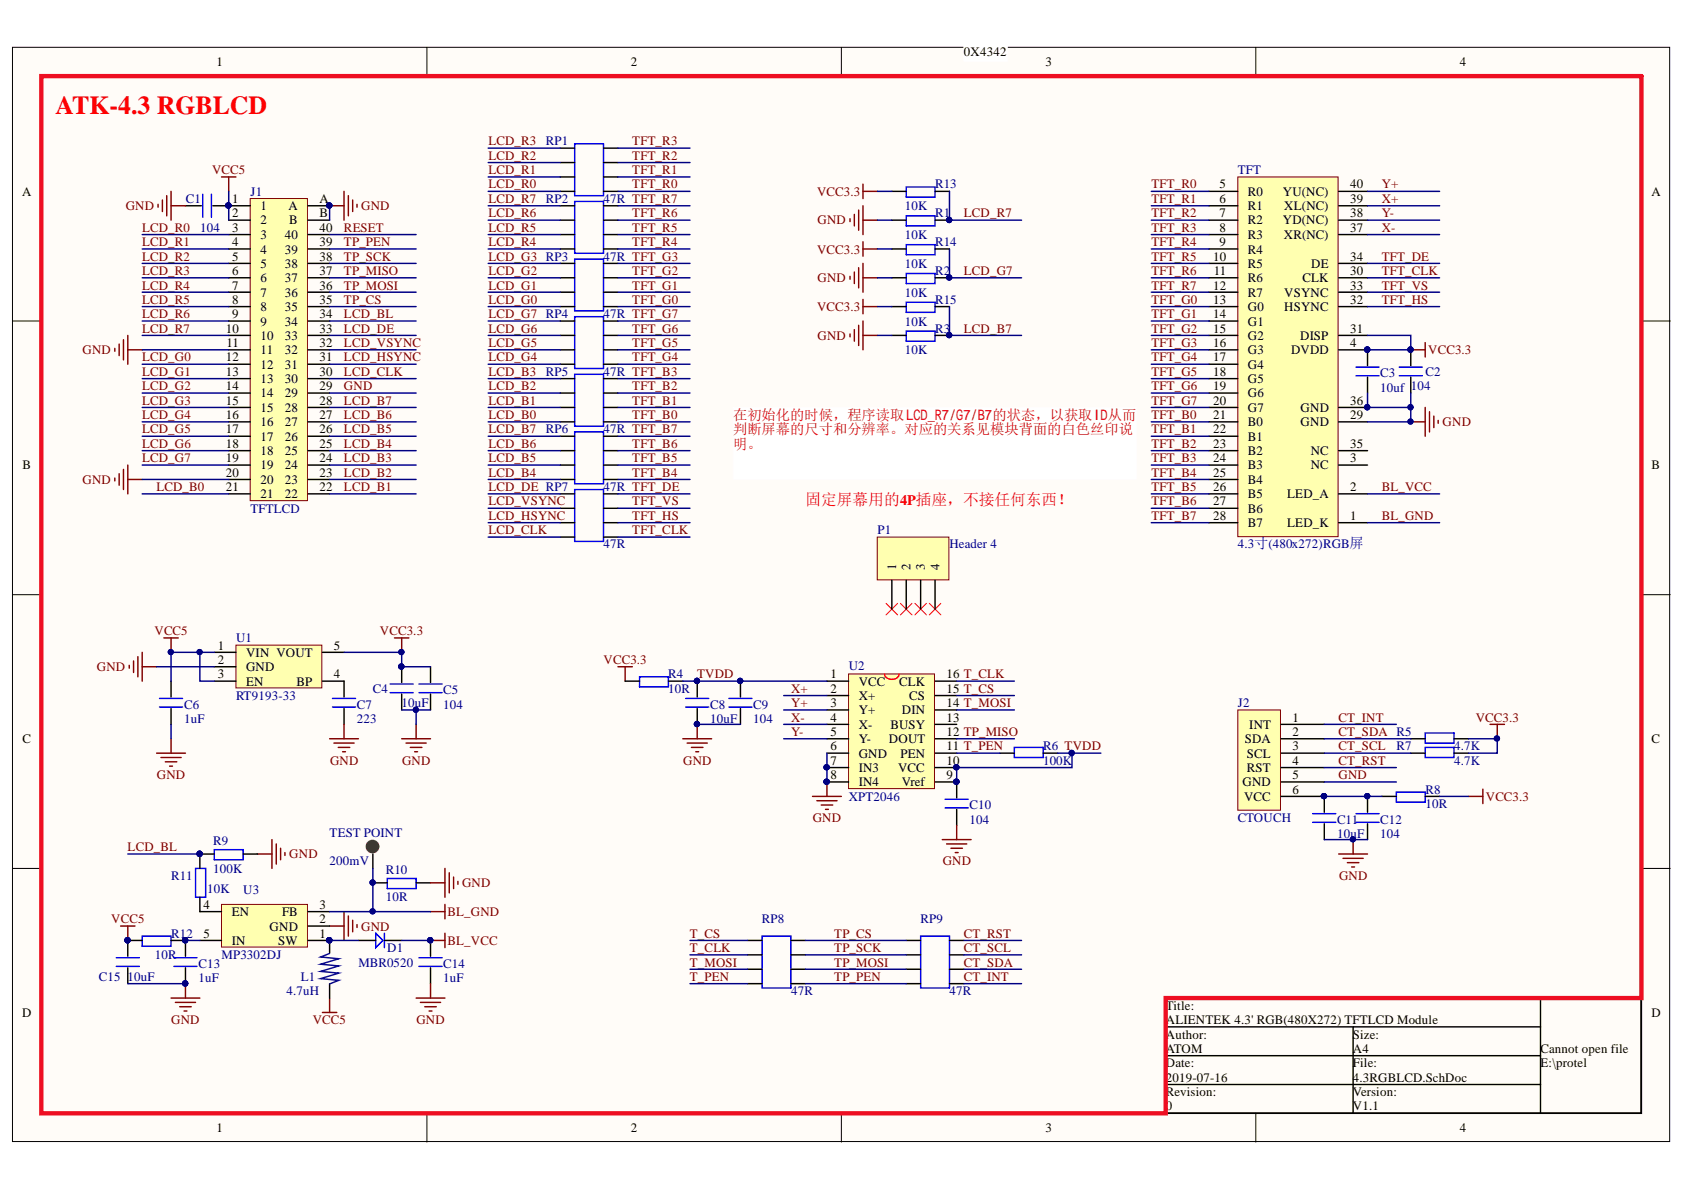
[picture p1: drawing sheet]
<svg xmlns="http://www.w3.org/2000/svg" width="297mm" height="210mm" viewBox="0 0 297 210" stroke-linecap="round" stroke-linejoin="round" font-family="sans-serif">
<defs><g id="words">
<text font-size="4.6" fill="#f00" x="9.8" y="20">ATK-4.3 RGBLCD</text>
<text font-size="2.8" fill="#f00" x="142.1" y="89.1">固定屏幕用的4P插座，不接任何东西！</text>
<g font-size="2.5" fill="#bf0000">
<text x="129.3" y="74.1">在初始化的时候，程序读取LCD_R7/G7/B7的状态，以获取ID从而</text>
<text x="129.3" y="76.6">判断屏幕的尺寸和分辨率。对应的关系见模块背面的白色丝印说</text>
<text x="129.3" y="79.2">明。</text>
</g>
<g font-size="2.5">
<text x="271.7" y="193.3">州市星翼电子_</text>
<text x="271.7" y="195.9">黑白大图.bmp</text>
</g>
<g font-size="2.3">
<text x="38.2" y="11.7">1</text>
<text x="111.3" y="11.7">2</text>
<text x="170" y="9.9">0X4342</text>
<text x="184.4" y="11.7">3</text>
<text x="257.5" y="11.7">4</text>
<text x="3.9" y="34.5">A</text>
<text x="41" y="35.8">1</text>
<text x="56.4" y="35.8">A</text>
<text x="215.1" y="33.2">5</text>
<text x="215.1" y="35.8">6</text>
<text x="220.1" y="34.5">R0</text>
<text x="226.3" y="34.5">YU(NC)</text>
<text x="238.1" y="35.8">39</text>
<text x="238.1" y="33.2">40</text>
<text x="291.3" y="34.5">A</text>
<text x="41" y="38.3">2</text>
<text x="41" y="40.8">3</text>
<text x="46" y="37">1</text>
<text x="46" y="39.6">2</text>
<text x="50.9" y="37">A</text>
<text x="51" y="39.6">B</text>
<text x="56.4" y="38.3">B</text>
<text x="56.4" y="40.8">40</text>
<text x="215.1" y="38.3">7</text>
<text x="215.1" y="40.8">8</text>
<text x="220.1" y="37">R1</text>
<text x="220.1" y="39.6">R2</text>
<text x="226.3" y="39.6">YD(NC)</text>
<text x="226.5" y="37">XL(NC)</text>
<text x="238.1" y="40.8">37</text>
<text x="238.1" y="38.3">38</text>
<text x="41" y="43.5">4</text>
<text x="41" y="46">5</text>
<text x="46" y="42.1">3</text>
<text x="46" y="44.7">4</text>
<text x="46" y="47.3">5</text>
<text x="50.3" y="47.3">38</text>
<text x="50.3" y="44.7">39</text>
<text x="50.3" y="42.1">40</text>
<text x="56.4" y="46">38</text>
<text x="56.4" y="43.5">39</text>
<text x="214" y="46">10</text>
<text x="215.1" y="43.5">9</text>
<text x="220.1" y="42.1">R3</text>
<text x="220.1" y="44.7">R4</text>
<text x="220.1" y="47.3">R5</text>
<text x="226.5" y="42.1">XR(NC)</text>
<text x="231.3" y="47.3">DE</text>
<text x="238.1" y="46">34</text>
<text x="41" y="48.5">6</text>
<text x="41" y="51.1">7</text>
<text x="41" y="53.6">8</text>
<text x="46" y="49.8">6</text>
<text x="46" y="52.3">7</text>
<text x="50.3" y="52.3">36</text>
<text x="50.3" y="49.8">37</text>
<text x="56.4" y="53.6">35</text>
<text x="56.4" y="51.1">36</text>
<text x="56.4" y="48.5">37</text>
<text x="214" y="51.1">12</text>
<text x="214" y="53.6">13</text>
<text x="214.1" y="48.5">11</text>
<text x="220.1" y="49.8">R6</text>
<text x="220.1" y="52.3">R7</text>
<text x="226.5" y="52.3">VSYNC</text>
<text x="229.8" y="49.8">CLK</text>
<text x="238.1" y="48.5">30</text>
<text x="238.1" y="53.6">32</text>
<text x="238.1" y="51.1">33</text>
<text x="39.9" y="58.7">10</text>
<text x="41" y="56.2">9</text>
<text x="46" y="54.9">8</text>
<text x="46" y="57.4">9</text>
<text x="46" y="60">10</text>
<text x="50.3" y="60">33</text>
<text x="50.3" y="57.4">34</text>
<text x="50.3" y="54.9">35</text>
<text x="56.4" y="58.7">33</text>
<text x="56.4" y="56.2">34</text>
<text x="214" y="56.2">14</text>
<text x="214" y="58.7">15</text>
<text x="220.1" y="54.9">G0</text>
<text x="220.1" y="57.4">G1</text>
<text x="220.1" y="60">G2</text>
<text x="226.5" y="54.9">HSYNC</text>
<text x="229.3" y="60">DISP</text>
<text x="238.1" y="58.7">31</text>
<text x="39.9" y="63.8">12</text>
<text x="39.9" y="61.2">11</text>
<text x="46" y="62.5">11</text>
<text x="46" y="65">12</text>
<text x="50.3" y="65">31</text>
<text x="50.3" y="62.5">32</text>
<text x="56.4" y="63.8">31</text>
<text x="56.4" y="61.2">32</text>
<text x="214" y="61.2">16</text>
<text x="214" y="63.8">17</text>
<text x="220.1" y="62.5">G3</text>
<text x="220.1" y="65">G4</text>
<text x="227.7" y="62.5">DVDD</text>
<text x="238.1" y="61.2">4</text>
<text x="39.9" y="66.3">13</text>
<text x="39.9" y="68.8">14</text>
<text x="39.9" y="71.4">15</text>
<text x="46" y="67.6">13</text>
<text x="46" y="70.1">14</text>
<text x="50.3" y="70.1">29</text>
<text x="50.3" y="67.6">30</text>
<text x="56.4" y="71.4">28</text>
<text x="56.4" y="68.8">29</text>
<text x="56.4" y="66.3">30</text>
<text x="214" y="66.3">18</text>
<text x="214" y="68.8">19</text>
<text x="214" y="71.4">20</text>
<text x="220.1" y="67.6">G5</text>
<text x="220.1" y="70.1">G6</text>
<text x="238.1" y="71.4">36</text>
<text x="39.9" y="73.9">16</text>
<text x="39.9" y="76.4">17</text>
<text x="46" y="72.6">15</text>
<text x="46" y="75.2">16</text>
<text x="46" y="77.7">17</text>
<text x="50.3" y="77.7">26</text>
<text x="50.3" y="75.2">27</text>
<text x="50.3" y="72.6">28</text>
<text x="56.4" y="76.4">26</text>
<text x="56.4" y="73.9">27</text>
<text x="214" y="73.9">21</text>
<text x="214" y="76.4">22</text>
<text x="220.1" y="72.6">G7</text>
<text x="220.1" y="75.2">B0</text>
<text x="220.1" y="77.7">B1</text>
<text x="229.4" y="75.2">GND</text>
<text x="229.4" y="72.6">GND</text>
<text x="238.1" y="73.9">29</text>
<text x="4" y="82.8">B</text>
<text x="39.9" y="79">18</text>
<text x="39.9" y="81.5">19</text>
<text x="46" y="80.3">18</text>
<text x="46" y="82.8">19</text>
<text x="50.3" y="82.8">24</text>
<text x="50.3" y="80.3">25</text>
<text x="56.4" y="81.5">24</text>
<text x="56.4" y="79">25</text>
<text x="214" y="79">23</text>
<text x="214" y="81.5">24</text>
<text x="220.1" y="80.3">B2</text>
<text x="220.1" y="82.8">B3</text>
<text x="231.2" y="82.8">NC</text>
<text x="231.2" y="80.3">NC</text>
<text x="238.1" y="81.5">3</text>
<text x="238.1" y="79">35</text>
<text x="291.3" y="82.8">B</text>
<text x="39.9" y="84.1">20</text>
<text x="39.9" y="86.6">21</text>
<text x="46" y="85.3">20</text>
<text x="46" y="87.9">21</text>
<text x="50.3" y="87.9">22</text>
<text x="50.3" y="85.3">23</text>
<text x="56.4" y="86.6">22</text>
<text x="56.4" y="84.1">23</text>
<text x="214" y="84.1">25</text>
<text x="214" y="86.6">26</text>
<text x="214" y="89.1">27</text>
<text x="220.1" y="85.3">B4</text>
<text x="220.1" y="87.9">B5</text>
<text x="227" y="87.9">LED_A</text>
<text x="238.1" y="86.6">2</text>
<text x="214" y="91.7">28</text>
<text x="220.1" y="90.4">B6</text>
<text x="220.1" y="92.9">B7</text>
<text x="227" y="92.9">LED_K</text>
<text x="238.1" y="91.7">1</text>
<text x="158.1" y="100.6" transform="rotate(-90 158.1 100.6)">1</text>
<text x="160.6" y="100.6" transform="rotate(-90 160.6 100.6)">2</text>
<text x="163.2" y="100.6" transform="rotate(-90 163.2 100.6)">3</text>
<text x="165.7" y="100.6" transform="rotate(-90 165.7 100.6)">4</text>
<text x="38.4" y="114.6">1</text>
<text x="38.4" y="117.1">2</text>
<text x="38.4" y="119.7">3</text>
<text x="43.4" y="115.9">VIN VOUT</text>
<text x="43.4" y="118.4">GND</text>
<text x="58.9" y="119.7">4</text>
<text x="58.9" y="114.6">5</text>
<text x="146.5" y="119.7">1</text>
<text x="167" y="119.7">16 T_CLK</text>
<text x="43.4" y="120.9">EN</text>
<text x="52.3" y="120.9">BP</text>
<text x="146.5" y="122.2">2</text>
<text x="146.5" y="124.7">3</text>
<text x="151.5" y="120.9">VCC</text>
<text x="151.5" y="123.5">X+</text>
<text x="158.6" y="120.9">CLK</text>
<text x="160.4" y="123.5">CS</text>
<text x="167" y="124.7">14 T_MOSI</text>
<text x="167" y="122.2">15 T_CS</text>
<text x="4" y="131.1">C</text>
<text x="146.5" y="127.3">4</text>
<text x="146.5" y="129.8">5</text>
<text x="151.5" y="126">Y+</text>
<text x="151.5" y="128.6">X-</text>
<text x="151.5" y="131.1">Y-</text>
<text x="156.8" y="131.1">DOUT</text>
<text x="157.1" y="128.6">BUSY</text>
<text x="159.1" y="126">DIN</text>
<text x="167" y="129.8">12 TP_MISO</text>
<text x="167" y="127.3">13</text>
<text x="219.6" y="131.1">SDA</text>
<text x="220.4" y="128.6">INT</text>
<text x="228" y="127.3">1</text>
<text x="228" y="129.8">2</text>
<text x="291.3" y="131.1">C</text>
<text x="146.5" y="132.4">6</text>
<text x="146.5" y="134.9">7</text>
<text x="146.5" y="137.4">8</text>
<text x="151.5" y="133.6">GND</text>
<text x="151.5" y="136.2">IN3</text>
<text x="158.4" y="136.2">VCC</text>
<text x="158.8" y="133.6">PEN</text>
<text x="167" y="137.4">9</text>
<text x="167" y="134.9">10</text>
<text x="167" y="132.4">11 T_PEN</text>
<text x="219.9" y="133.6">SCL</text>
<text x="219.9" y="136.2">RST</text>
<text x="228" y="132.4">3</text>
<text x="228" y="134.9">4</text>
<text x="228" y="137.4">5</text>
<text x="151.5" y="138.7">IN4</text>
<text x="159.1" y="138.7">Vref</text>
<text x="219.2" y="138.7">GND</text>
<text x="219.4" y="141.2">VCC</text>
<text x="228" y="140">6</text>
<text x="35.9" y="160.3">4</text>
<text x="40.9" y="161.5">EN</text>
<text x="49.8" y="161.5">FB</text>
<text x="56.4" y="160.3">3</text>
<text x="35.9" y="165.4">5</text>
<text x="40.9" y="166.7">IN</text>
<text x="47.6" y="164.2">GND</text>
<text x="49.1" y="166.7">SW</text>
<text x="56.4" y="165.4">1</text>
<text x="56.4" y="162.8">2</text>
<text x="3.9" y="179.4">D</text>
<text x="205.6" y="178.1">Title:</text>
<text x="291.3" y="179.4">D</text>
<text x="205.6" y="183.2">Author:</text>
<text x="205.6" y="180.7">ALIENTEK 4.3' RGB(480X272) TFTLCD Module</text>
<text x="205.6" y="185.7">ATOM</text>
<text x="238.6" y="183.2">Size:</text>
<text x="238.6" y="185.7">A4</text>
<text x="271.7" y="185.7">Cannot open file</text>
<text x="205.6" y="188.3">Date:</text>
<text x="205.6" y="190.8">2019-07-16</text>
<text x="238.6" y="188.3">File:</text>
<text x="238.6" y="190.8">4.3RGBLCD.SchDoc</text>
<text x="271.7" y="188.3">E:\protel</text>
<text x="271.7" y="190.8">study\元件库\广</text>
<text x="205.6" y="193.3">Revision:</text>
<text x="205.6" y="195.9">0</text>
<text x="238.6" y="193.3">Version:</text>
<text x="238.6" y="195.9">V1.1</text>
<text x="38.2" y="199.7">1</text>
<text x="111.3" y="199.7">2</text>
<text x="184.4" y="199.7">3</text>
<text x="257.5" y="199.7">4</text>
</g>
<g font-size="2.3" fill="#800000">
<text x="86.1" y="28.2">LCD_R2</text>
<text x="86.1" y="25.6">LCD_R3</text>
<text x="111.5" y="28.2">TFT_R2</text>
<text x="111.5" y="25.6">TFT_R3</text>
<text x="37.4" y="30.7">VCC5</text>
<text x="86.1" y="33.2">LCD_R0</text>
<text x="86.1" y="30.7">LCD_R1</text>
<text x="86.1" y="35.8">LCD_R7</text>
<text x="111.5" y="33.2">TFT_R0</text>
<text x="111.5" y="30.7">TFT_R1</text>
<text x="144.1" y="34.5">VCC3.3</text>
<text x="203.1" y="33.2">TFT_R0</text>
<text x="203.1" y="35.8">TFT_R1</text>
<text x="243.7" y="35.8">X+</text>
<text x="243.7" y="33.2">Y+</text>
<text x="22.2" y="37">GND</text>
<text x="25" y="40.8">LCD_R0</text>
<text x="60.7" y="40.8">RESET</text>
<text x="63.7" y="37">GND</text>
<text x="86.1" y="40.8">LCD_R5</text>
<text x="86.1" y="38.3">LCD_R6</text>
<text x="111.5" y="40.8">TFT_R5</text>
<text x="111.5" y="38.3">TFT_R6</text>
<text x="144.2" y="39.6">GND</text>
<text x="170" y="38.3">LCD_R7</text>
<text x="203.1" y="38.3">TFT_R2</text>
<text x="203.1" y="40.8">TFT_R3</text>
<text x="243.7" y="40.8">X-</text>
<text x="243.7" y="38.3">Y-</text>
<text x="25" y="43.5">LCD_R1</text>
<text x="25" y="46">LCD_R2</text>
<text x="60.7" y="46">TP_SCK</text>
<text x="60.7" y="43.5">TP_PEN</text>
<text x="86.1" y="43.5">LCD_R4</text>
<text x="86.1" y="46">LCD_G3 RP3</text>
<text x="111.5" y="43.5">TFT_R4</text>
<text x="144.1" y="44.7">VCC3.3</text>
<text x="203.1" y="43.5">TFT_R4</text>
<text x="203.1" y="46">TFT_R5</text>
<text x="243.7" y="46">TFT_DE</text>
<text x="25" y="48.5">LCD_R3</text>
<text x="25" y="51.1">LCD_R4</text>
<text x="25" y="53.6">LCD_R5</text>
<text x="60.7" y="53.6">TP_CS</text>
<text x="60.7" y="51.1">TP_MOSI</text>
<text x="60.7" y="48.5">TP_MISO</text>
<text x="86.1" y="53.6">LCD_G0</text>
<text x="86.1" y="51.1">LCD_G1</text>
<text x="86.1" y="48.5">LCD_G2</text>
<text x="111.5" y="53.6">TFT_G0</text>
<text x="111.5" y="51.1">TFT_G1</text>
<text x="111.5" y="48.5">TFT_G2</text>
<text x="144.2" y="49.8">GND</text>
<text x="170" y="48.5">LCD_G7</text>
<text x="203.1" y="48.5">TFT_R6</text>
<text x="203.1" y="51.1">TFT_R7</text>
<text x="203.1" y="53.6">TFT_G0</text>
<text x="243.7" y="48.5">TFT_CLK</text>
<text x="243.7" y="53.6">TFT_HS</text>
<text x="243.7" y="51.1">TFT_VS</text>
<text x="25" y="56.2">LCD_R6</text>
<text x="25" y="58.7">LCD_R7</text>
<text x="60.7" y="58.7">LCD_DE</text>
<text x="60.7" y="56.2">LCD_BL</text>
<text x="86.1" y="58.7">LCD_G6</text>
<text x="86.1" y="56.2">LCD_G7 RP4</text>
<text x="111.5" y="58.7">TFT_G6</text>
<text x="144.1" y="54.9">VCC3.3</text>
<text x="144.2" y="60">GND</text>
<text x="170" y="58.7">LCD_B7</text>
<text x="203.1" y="56.2">TFT_G1</text>
<text x="203.1" y="58.7">TFT_G2</text>
<text x="14.6" y="62.5">GND</text>
<text x="25" y="63.8">LCD_G0</text>
<text x="60.7" y="63.8">LCD_HSYNC</text>
<text x="60.7" y="61.2">LCD_VSYNC</text>
<text x="86.1" y="63.8">LCD_G4</text>
<text x="86.1" y="61.2">LCD_G5</text>
<text x="111.5" y="63.8">TFT_G4</text>
<text x="111.5" y="61.2">TFT_G5</text>
<text x="203.1" y="61.2">TFT_G3</text>
<text x="203.1" y="63.8">TFT_G4</text>
<text x="251.9" y="62.5">VCC3.3</text>
<text x="25" y="68.8">LCD_G2</text>
<text x="25" y="71.4">LCD_G3</text>
<text x="25" y="66.3">LCD_G1</text>
<text x="60.7" y="71.4">LCD_B7</text>
<text x="60.7" y="66.3">LCD_CLK</text>
<text x="60.7" y="68.8">GND</text>
<text x="86.1" y="71.4">LCD_B1</text>
<text x="86.1" y="68.8">LCD_B2</text>
<text x="86.1" y="66.3">LCD_B3</text>
<text x="111.5" y="71.4">TFT_B1</text>
<text x="111.5" y="68.8">TFT_B2</text>
<text x="203.1" y="66.3">TFT_G5</text>
<text x="203.1" y="68.8">TFT_G6</text>
<text x="203.1" y="71.4">TFT_G7</text>
<text x="25" y="73.9">LCD_G4</text>
<text x="25" y="76.4">LCD_G5</text>
<text x="60.7" y="76.4">LCD_B5</text>
<text x="60.7" y="73.9">LCD_B6</text>
<text x="86.1" y="73.9">LCD_B0</text>
<text x="86.1" y="76.4">LCD_B7</text>
<text x="111.5" y="73.9">TFT_B0</text>
<text x="203.1" y="73.9">TFT_B0</text>
<text x="203.1" y="76.4">TFT_B1</text>
<text x="254.5" y="75.2">GND</text>
<text x="25" y="79">LCD_G6</text>
<text x="25" y="81.5">LCD_G7</text>
<text x="60.7" y="81.5">LCD_B3</text>
<text x="60.7" y="79">LCD_B4</text>
<text x="86.1" y="81.5">LCD_B5</text>
<text x="86.1" y="79">LCD_B6</text>
<text x="111.5" y="81.5">TFT_B5</text>
<text x="111.5" y="79">TFT_B6</text>
<text x="203.1" y="79">TFT_B2</text>
<text x="203.1" y="81.5">TFT_B3</text>
<text x="14.6" y="85.3">GND</text>
<text x="27.6" y="86.6">LCD_B0</text>
<text x="60.7" y="86.6">LCD_B1</text>
<text x="60.7" y="84.1">LCD_B2</text>
<text x="86.1" y="84.1">LCD_B4</text>
<text x="86.1" y="89.1">LCD_VSYNC</text>
<text x="86.1" y="86.6">LCD_DE RP7</text>
<text x="111.5" y="84.1">TFT_B4</text>
<text x="111.5" y="89.1">TFT_VS</text>
<text x="203.1" y="84.1">TFT_B4</text>
<text x="203.1" y="86.6">TFT_B5</text>
<text x="203.1" y="89.1">TFT_B6</text>
<text x="243.7" y="86.6">BL_VCC</text>
<text x="86.1" y="94.2">LCD_CLK</text>
<text x="86.1" y="91.7">LCD_HSYNC</text>
<text x="111.5" y="94.2">TFT_CLK</text>
<text x="111.5" y="91.7">TFT_HS</text>
<text x="203.1" y="91.7">TFT_B7</text>
<text x="243.7" y="91.7">BL_GND</text>
<text x="27.2" y="112.1">VCC5</text>
<text x="67" y="112.1">VCC3.3</text>
<text x="17.1" y="118.4">GND</text>
<text x="106.5" y="117.1">VCC3.3</text>
<text x="123" y="119.7">TVDD</text>
<text x="139.5" y="122.2">X+</text>
<text x="139.5" y="124.7">Y+</text>
<text x="139.5" y="127.3">X-</text>
<text x="139.5" y="129.8">Y-</text>
<text x="236.1" y="127.3">CT_INT</text>
<text x="236.1" y="129.8">CT_SDA R5</text>
<text x="260.3" y="127.3">VCC3.3</text>
<text x="27.7" y="137.4">GND</text>
<text x="58.2" y="134.9">GND</text>
<text x="70.9" y="134.9">GND</text>
<text x="120.5" y="134.9">GND</text>
<text x="236.1" y="132.4">CT_SCL</text>
<text x="236.1" y="134.9">CT_RST</text>
<text x="236.1" y="137.4">GND</text>
<text x="262.1" y="141.2">VCC3.3</text>
<text x="143.4" y="145">GND</text>
<text x="22.5" y="150.1">LCD_BL</text>
<text x="51" y="151.4">GND</text>
<text x="166.3" y="152.7">GND</text>
<text x="236.2" y="155.2">GND</text>
<text x="79" y="161.5">BL_GND</text>
<text x="81.5" y="156.5">GND</text>
<text x="19.6" y="162.8">VCC5</text>
<text x="63.7" y="164.2">GND</text>
<text x="79" y="166.7">BL_VCC</text>
<text x="121.7" y="168">T_CLK</text>
<text x="121.7" y="165.4">T_CS</text>
<text x="147.2" y="165.4">TP_CS</text>
<text x="147.2" y="168">TP_SCK</text>
<text x="170" y="165.4">CT_RST</text>
<text x="170" y="168">CT_SCL</text>
<text x="121.7" y="170.5">T_MOSI</text>
<text x="121.7" y="173">T_PEN</text>
<text x="147.2" y="170.5">TP_MOSI</text>
<text x="147.2" y="173">TP_PEN</text>
<text x="170" y="173">CT_INT</text>
<text x="170" y="170.5">CT_SDA</text>
<text x="30.2" y="180.7">GND</text>
<text x="55.2" y="180.7">VCC5</text>
<text x="73.5" y="180.7">GND</text>
</g>
<g font-size="2.3" fill="#000080">
<text x="96.3" y="25.6">RP1</text>
<text x="32.7" y="35.8">C1</text>
<text x="44.2" y="34.5">J1</text>
<text x="96.3" y="35.8">RP2</text>
<text x="106.5" y="35.8">47R TFT_R7</text>
<text x="164.9" y="33.2">R13</text>
<text x="218.3" y="30.7">TFT</text>
<text x="35.3" y="40.8">104</text>
<text x="159.6" y="37">10K</text>
<text x="164.9" y="38.3">R1</text>
<text x="106.5" y="46">47R TFT_G3</text>
<text x="159.6" y="42.1">10K</text>
<text x="159.6" y="47.3">10K</text>
<text x="164.9" y="43.5">R14</text>
<text x="159.6" y="52.3">10K</text>
<text x="164.9" y="48.5">R2</text>
<text x="164.9" y="53.6">R15</text>
<text x="106.5" y="56.2">47R TFT_G7</text>
<text x="159.6" y="57.4">10K</text>
<text x="164.9" y="58.7">R3</text>
<text x="159.6" y="62.5">10K</text>
<text x="96.3" y="66.3">RP5</text>
<text x="106.5" y="66.3">47R TFT_B3</text>
<text x="243.5" y="66.6">C3</text>
<text x="243.5" y="69.1">10uf</text>
<text x="248.9" y="68.8">104</text>
<text x="251.4" y="66.3">C2</text>
<text x="96.3" y="76.4">RP6</text>
<text x="106.5" y="76.4">47R TFT_B7</text>
<text x="106.5" y="86.6">47R TFT_DE</text>
<text x="44.2" y="90.4">TFTLCD</text>
<text x="154.8" y="94.2">P1</text>
<text x="106.5" y="96.7">47R</text>
<text x="167.5" y="96.7">Header 4</text>
<text x="218.3" y="96.7">4.3寸(480x272)RGB屏</text>
<text x="41.6" y="113.3">U1</text>
<text x="117.9" y="119.7">R4</text>
<text x="149.7" y="118.1">U2</text>
<text x="32.5" y="125">C6</text>
<text x="41.6" y="123.5">RT9193-33</text>
<text x="63" y="125">C7</text>
<text x="65.8" y="122.2">C4</text>
<text x="70.8" y="124.7">10uF</text>
<text x="78.2" y="122.5">C5</text>
<text x="78.2" y="125">104</text>
<text x="117.9" y="122.2">10R</text>
<text x="125.2" y="125">C8</text>
<text x="132.9" y="125">C9</text>
<text x="218.3" y="124.7">J2</text>
<text x="32.5" y="127.5">1uF</text>
<text x="63" y="127.5">223</text>
<text x="125.2" y="127.5">10uF</text>
<text x="132.9" y="127.5">104</text>
<text x="184" y="132.4">R6 TVDD</text>
<text x="184" y="134.9">100K</text>
<text x="246.3" y="132.4">R7</text>
<text x="256.5" y="134.9">4.7K</text>
<text x="256.5" y="132.4">4.7K</text>
<text x="149.7" y="141.2">XPT2046</text>
<text x="171" y="142.8">C10</text>
<text x="251.4" y="140">R8</text>
<text x="251.4" y="142.5">10R</text>
<text x="37.6" y="149.1">R9</text>
<text x="58.1" y="147.6">TEST POINT</text>
<text x="171" y="145.3">104</text>
<text x="218.3" y="145">CTOUCH</text>
<text x="235.8" y="145.3">C11</text>
<text x="235.8" y="147.8">10uF</text>
<text x="243.5" y="145.3">C12</text>
<text x="243.5" y="147.8">104</text>
<text x="30.2" y="155.2">R11</text>
<text x="37.6" y="153.9">100K</text>
<text x="58.1" y="152.7">200mV</text>
<text x="68" y="154.2">R10</text>
<text x="36.6" y="157.5">10K</text>
<text x="42.9" y="157.7">U3</text>
<text x="68" y="159">10R</text>
<text x="30.2" y="165.4">R12</text>
<text x="68.3" y="168">D1</text>
<text x="134.4" y="162.8">RP8</text>
<text x="162.4" y="162.8">RP9</text>
<text x="17.4" y="173">C15</text>
<text x="22.5" y="173">10uF</text>
<text x="27.3" y="169.2">10R</text>
<text x="35" y="170.8">C13</text>
<text x="35" y="173.3">1uF</text>
<text x="39.1" y="169.2">MP3302DJ</text>
<text x="53.1" y="173">L1</text>
<text x="63.2" y="170.5">MBR0520</text>
<text x="78.2" y="170.8">C14</text>
<text x="78.2" y="173.3">1uF</text>
<text x="50.5" y="175.6">4.7uH</text>
<text x="139.5" y="175.6">47R</text>
<text x="167.5" y="175.6">47R</text>
</g>
</g></defs>
<g fill="#fffcf8" stroke="#000" stroke-width=".18">
<path d="M2.2 8.3h292.3v193.1h-292.3z"/>
<path d="M7.3 13.4h282.1v182.9h-282.1z"/>
</g>
<path d="M75.3 8.3v5.1M148.4 8.3v5.1M221.5 8.3v5.1M2.2 56.6h5.1M289.5 56.6h5.1M2.2 104.9h5.1M289.5 104.9h5.1M2.2 153.2h5.1M289.5 153.2h5.1M75.3 196.4v5.1M148.4 196.4v5.1M221.5 196.4v5.1" fill="none" stroke="#000" stroke-width=".18"/>
<g fill="none" stroke="#000" stroke-width=".26">
<path d="M248.8 61.7v2.8M248.8 66.5v2.8M65.8 155.7h2.5M73.4 155.7h2.5M22.5 170.7v2.8M25.1 165.9h-2.6v2.8M30.2 165.9h2.5M205.6 176h83.9v20.4h-83.9zM271.7 176v20.4M205.6 181.1h66.1M205.6 186.2h66.1M205.6 191.3h66.1"/>
<path d="M238.7 181.1v15.3"/>
</g>
<path d="M246.8 64.8h4.1M246.8 66.3h4.1M68.3 155h5.1v1.7h-5.1zM20.5 170.5h4.1M20.5 168.9h4.1M25.1 165.1h5.1v1.8h-5.1z" fill="none" stroke="#00f" stroke-width=".26"/>
<g fill="#000080" stroke="#000080" stroke-width=".18">
<circle cx="248.8" cy="61.7" r=".46"/>
<circle cx="22.5" cy="165.8" r=".46"/>
<circle cx="32.7" cy="165.8" r=".46"/>
<circle cx="65.7" cy="155.7" r=".46"/>
<circle cx="75.9" cy="165.8" r=".46"/>
</g>
<path d="M21.3 163.3h2.5M22.5 163.3v2.6M58.1 163.3h2.6M60.7 160.8v5.1M61.4 161.6v3.5M62.2 162.3v2.1M63 163.1v.5M75.9 165.9h2.6M78.5 164.6v2.6" fill="none" stroke="#800000" stroke-width=".26"/>
<circle cx="65.7" cy="149.3" r=".57" fill="#fffcf8" stroke="#602732" stroke-width="1.3"/>
<path d="M65.8 150.6v2.6M63.2 165.9h3.1M67.8 165.9h3.1" fill="none" stroke="#000" stroke-width=".26"/>
<path d="M66.3 164.6l1.2 1.3-1.2 1.3zM67.8 164.6v2.6" fill="none" stroke="#00f" stroke-width=".26"/>
<path d="M39.1 159.5h15.1v7.6h-15.1z" fill="#ffffb0" stroke="#800000" stroke-width=".18"/>
<g fill="none" stroke="#000" stroke-width=".26">
<path d="M98.8 33.8h2.6M98.8 31.2h2.6M98.8 28.7h2.6M98.8 26.1h2.6M98.8 38.8h2.6M98.8 36.3h2.6M106.5 33.8h2.5M106.5 31.2h2.5M106.5 28.7h2.5M106.5 26.1h2.5M106.5 38.8h2.5M106.5 36.3h2.5"/>
<path d="M157.3 38.8h2.5M164.9 38.8h2.6M98.8 43.9h2.6M98.8 41.4h2.6M98.8 54.1h2.6M98.8 51.5h2.6M98.8 49h2.6M98.8 46.5h2.6M98.8 56.6h2.6M98.8 59.2h2.6M106.5 43.9h2.5M106.5 41.4h2.5"/>
<path d="M106.5 54.1h2.5M106.5 51.5h2.5M106.5 49h2.5M106.5 46.5h2.5M106.5 56.6h2.5M106.5 59.2h2.5M157.3 49h2.5M157.3 59.2h2.5M164.9 49h2.6M164.9 59.2h2.6M98.8 61.7h2.6M98.8 64.2h2.6"/>
<path d="M98.8 74.4h2.6M98.8 71.9h2.6M98.8 69.3h2.6M98.8 66.8h2.6M98.8 79.5h2.6M98.8 77h2.6M106.5 61.7h2.5M106.5 64.2h2.5M106.5 74.4h2.5M106.5 71.9h2.5M106.5 69.3h2.5M106.5 66.8h2.5"/>
<path d="M106.5 79.5h2.5M106.5 77h2.5M241.2 61.7v2.8M241.2 66.5v2.8M98.8 84.6h2.6M98.8 82h2.6M98.8 94.7h2.6M98.8 92.2h2.6M98.8 89.7h2.6M98.8 87.1h2.6M106.5 84.6h2.5M106.5 82h2.5"/>
<path d="M106.5 94.7h2.5M106.5 92.2h2.5M106.5 89.7h2.5M106.5 87.1h2.5M248.8 132.9h2.6M248.8 130.3h2.6M256.5 132.9h2.5M256.5 130.3h2.5M35.3 158.3v2.5h3.8M37.8 150.6h-2.5v2.6M42.9 150.6h2.5M233.6 140.5v2.8"/>
<path d="M233.6 145.3v2.8M241.2 140.5v2.8M241.2 145.3v2.8M243.8 140.5h2.5M251.4 140.5h2.5M32.7 165.9v2.8M32.7 170.7v2.8M35.3 165.9h3.8M54.3 165.9h3.8v2.1M54.3 163.3h3.8M54.3 160.8h3.8M58.1 173.5v2.5"/>
<path d="M75.9 165.9v2.8M75.9 170.7v2.8"/>
</g>
<g fill="#000080" stroke="#000080" stroke-width=".18">
<circle cx="58.1" cy="165.8" r=".47"/>
<circle cx="32.7" cy="173.5" r=".46"/>
<circle cx="35.2" cy="150.6" r=".46"/>
<circle cx="75.9" cy="165.8" r=".46"/>
<circle cx="32.7" cy="165.8" r=".46"/>
<circle cx="264" cy="130.3" r=".46"/>
<circle cx="238.6" cy="148" r=".46"/>
<circle cx="241.2" cy="140.4" r=".46"/>
<circle cx="233.5" cy="140.4" r=".46"/>
<circle cx="167.4" cy="38.8" r=".46"/>
<circle cx="167.4" cy="48.9" r=".46"/>
<circle cx="167.4" cy="59.1" r=".46"/>
<circle cx="248.8" cy="61.7" r=".46"/>
<circle cx="241.2" cy="61.7" r=".46"/>
<circle cx="248.8" cy="74.4" r=".46"/>
</g>
<g fill="none" stroke="#800000" stroke-width=".26">
<path d="M149.9 48.7v.6M150.7 48v2M151.5 47.2v3.6M152.2 46.5v5M152.2 49h2.6M248.8 61.7h2.6M248.8 74.4h2.6M251.4 60.4v2.6M251.4 71.9v5.1M252.2 72.6v3.6M252.9 73.4v2M253.7 74.2v.5"/>
<path d="M261.6 139.2v2.5M262.8 127.8h2.6M264.1 127.8v2.5M45.4 150.6h2.6M48 148.1v5.1M48.7 148.9v3.5M49.5 149.6v2.1M50.3 150.4v.5M75.9 155.7h2.6M78.5 153.2v5.1M78.5 159.5v2.6M79.2 153.9v3.6"/>
<path d="M80 154.7v2M80.8 155.5v.5M236.1 150.6h5.1M236.9 151.4h3.6M237.7 152.2h2M238.4 152.9h.5M238.7 148.1v2.5M259 140.5h2.6M30.2 176h5.1M30.9 176.8h3.6M31.7 177.6h2M32.5 178.3h.5"/>
<path d="M32.7 173.5v2.5M56.9 178.6h2.5M58.1 176v2.6M73.4 176h5.1M74.2 176.8h3.5M74.9 177.6h2.1M75.7 178.3h.5M75.9 160.8h2.6M75.9 173.5v2.5"/>
</g>
<g fill="none" stroke="#00f" stroke-width=".26">
<path d="M101.4 25.4h5.1v9.1h-5.1zM101.4 35.5h5.1v9.2h-5.1zM159.8 38.1h5.1v1.8h-5.1zM101.4 45.7h5.1v9.1h-5.1zM101.4 55.9h5.1v9.1h-5.1zM159.8 48.2h5.1v1.8h-5.1zM159.8 58.4h5.1v1.8h-5.1zM101.4 66h5.1v9.2h-5.1zM101.4 76.2h5.1v9.1h-5.1zM239.2 64.8h4.1M239.2 66.3h4.1M101.4 86.4h5.1v9.1h-5.1z"/>
<path d="M246.3 139.7h5.1v1.8h-5.1zM251.4 131.8h5.1v1.8h-5.1zM251.4 129.3h5.1v1.8h-5.1zM34.5 153.2h1.8v5.1h-1.8zM37.8 149.9h5.1v1.8h-5.1zM231.6 145h4M231.6 143.5h4M239.2 145h4.1M239.2 143.5h4.1M30.7 168.9h4M30.7 170.5h4M73.9 168.9h4.1"/>
<path d="M73.9 170.5h4.1"/>
</g>
<path d="M58.1 168.2l-1.5 .6 3.1 .3-3.1 1 3.1 .3-3.1 .9 3.1 .4-3.1 .9 3.1 .3-1.6 .7" fill="none" stroke="#11037f" stroke-width=".26"/>
<path d="M7.3 13.4h282.2v162.6h-83.9v20.4h-198.3z" fill="none" stroke="#ee0e22" stroke-width=".77"/>
<path d="M41.6 113.8h15.2v7.5h-15.2z" fill="#ffffb0" stroke="#800000" stroke-width=".18"/>
<path d="M37.8 115.1h3.8M37.8 117.6h3.8M56.9 115.1h3.8M70.9 117.6v2.8M75.9 117.6v2.8M30.2 120.1v2.8M30.2 125v2.8M37.8 120.1h3.8M56.9 120.1h3.8v2.8M60.7 125v2.8M70.9 122.4v2.8M75.9 122.4v2.8" fill="none" stroke="#000" stroke-width=".26"/>
<g fill="none" stroke="#800000" stroke-width=".26">
<path d="M39.1 31.2h2.5M40.3 31.2v2.6M58.1 36.3h2.6M60.7 33.8v5M61.4 34.5v3.6M62.2 35.3v2M63 36v.5M20.3 84.3v.5M21 83.6v2M21.8 82.8v3.6M22.5 82v5.1M22.5 84.6h2.6"/>
<path d="M22.8 117.4v.5M23.6 116.6v2M24.3 115.8v3.6M25.1 115.1v5M25.1 117.6h2.5M28.9 112.5h2.5M30.2 112.5v2.6M69.6 112.5h2.5M70.9 112.5v2.6M27.6 132.9h5.1M28.4 133.6h3.6M29.2 134.4h2"/>
<path d="M29.9 135.1h.5M30.2 130.3v2.6M58.1 130.3h5.1M58.9 131.1h3.6M59.7 131.8h2M60.4 132.6h.5M60.7 127.8v2.5M70.9 130.3h5M71.6 131.1h3.6M72.4 131.8h2M73.1 132.6h.6M73.4 127.8v2.5"/>
</g>
<path d="M28.1 124.7h4.1M28.1 123.2h4.1M58.6 124.7h4.1M58.6 123.2h4.1M68.8 122.2h4.1M68.8 120.7h4.1M73.9 122.2h4.1M73.9 120.7h4.1" fill="none" stroke="#00f" stroke-width=".26"/>
<g fill="#000080" stroke="#000080" stroke-width=".18">
<circle cx="30.1" cy="115" r=".46"/>
<circle cx="70.8" cy="115" r=".46"/>
<circle cx="70.8" cy="117.6" r=".47"/>
<circle cx="58.1" cy="36.2" r=".46"/>
</g>
<path d="M44.1 35h10.1v53.3h-10.1z" fill="#ffffb0" stroke="#800000" stroke-width=".18"/>
<g fill="none" stroke="#000" stroke-width=".26">
<path d="M32.7 36.3h2.8M37.5 36.3h6.7M40.3 38.8h3.9M54.3 36.3h3.8M54.3 38.8h3.8M40.3 41.4h3.9M40.3 43.9h3.9M40.3 46.5h3.9M40.3 49h3.9M40.3 51.5h3.9M40.3 54.1h3.9M40.3 56.6h3.9"/>
<path d="M40.3 59.2h3.9M54.3 41.4h3.8M54.3 43.9h3.8M54.3 46.5h3.8M54.3 49h3.8M54.3 51.5h3.8M54.3 54.1h3.8M54.3 56.6h3.8M54.3 59.2h3.8M40.3 61.7h3.9M40.3 64.2h3.9M40.3 66.8h3.9"/>
<path d="M40.3 69.3h3.9M40.3 71.9h3.9M40.3 74.4h3.9M40.3 77h3.9M40.3 79.5h3.9M54.3 61.7h3.8M54.3 64.2h3.8M54.3 66.8h3.8M54.3 69.3h3.8M54.3 71.9h3.8M54.3 74.4h3.8M54.3 77h3.8"/>
<path d="M54.3 79.5h3.8M40.3 82h3.9M40.3 84.6h3.9M40.3 87.1h3.9M54.3 82h3.8M54.3 84.6h3.8M54.3 87.1h3.8"/>
</g>
<g fill="#000080" stroke="#000080" stroke-width=".18">
<circle cx="40.3" cy="36.2" r=".46"/>
<circle cx="58.1" cy="36.2" r=".46"/>
</g>
<path d="M35.8 34.3v4M37.3 34.3v4" fill="none" stroke="#00f" stroke-width=".26"/>
<path d="M170 7.8h7.7v3h-7.7z" fill="#fff" stroke="#fff" stroke-width=".18"/>
<path d="M218.3 125.2h7.6v17.7h-7.6z" fill="#ffffb0" stroke="#800000" stroke-width=".18"/>
<path d="M226 127.8h7.6M226 130.3h7.6M226 132.9h7.6M226 135.4h7.6M226 137.9h7.6M226 140.5h7.6" fill="none" stroke="#000" stroke-width=".26"/>
<circle cx="233.5" cy="140.4" r=".46" fill="#000080" stroke="#000080" stroke-width=".18"/>
<path d="M218.3 31.2h17.7v63.5h-17.7z" fill="#ffffb0" stroke="#800000" stroke-width=".18"/>
<g fill="none" stroke="#000" stroke-width=".26">
<path d="M213.2 33.8h5.1M213.2 36.3h5.1M213.2 38.8h5.1M236.1 33.8h5.1M236.1 36.3h5.1M236.1 38.8h5.1M213.2 41.4h5.1M213.2 43.9h5.1M213.2 46.5h5.1M213.2 49h5.1M213.2 51.5h5.1M213.2 54.1h5.1"/>
<path d="M213.2 56.6h5.1M213.2 59.2h5.1M236.1 41.4h5.1M236.1 46.5h5.1M236.1 49h5.1M236.1 51.5h5.1M236.1 54.1h5.1M236.1 59.2h5.1M213.2 61.7h5.1M213.2 64.2h5.1M213.2 66.8h5.1M213.2 69.3h5.1"/>
<path d="M213.2 71.9h5.1M213.2 74.4h5.1M213.2 77h5.1M213.2 79.5h5.1M236.1 61.7h5.1M236.1 71.9h5.1M236.1 74.4h5.1M236.1 79.5h5.1M213.2 92.2h5.1M213.2 87.1h5.1M213.2 82h5.1M213.2 84.6h5.1"/>
<path d="M213.2 89.7h5.1M236.1 92.2h5.1M236.1 87.1h5.1M236.1 82h5.1M123 120.1v2.8M123 125v2.8M130.6 120.1v2.8M130.6 125v2.8M168.7 137.9v2.8M176.4 132.9h2.5M184 132.9h2.5M168.7 142.8v2.8"/>
</g>
<g fill="#000080" stroke="#000080" stroke-width=".18">
<circle cx="241.2" cy="61.7" r=".46"/>
<circle cx="241.2" cy="71.8" r=".46"/>
<circle cx="130.6" cy="120.1" r=".46"/>
<circle cx="168.7" cy="137.9" r=".46"/>
<circle cx="122.9" cy="120.1" r=".46"/>
<circle cx="122.9" cy="127.7" r=".46"/>
</g>
<path d="M120.9 124.7h4.1M120.9 123.2h4.1M128.6 124.7h4M128.6 123.2h4M178.9 131.8h5.1v1.8h-5.1zM166.7 141h4.1M166.7 142.5h4.1" fill="none" stroke="#00f" stroke-width=".26"/>
<path d="M109 117.6h2.5M110.3 117.6v2.5" fill="none" stroke="#800000" stroke-width=".26"/>
<path d="M149.7 118.9h15.1v20.2h-15.1z" fill="#ffffb0" stroke="#800000" stroke-width=".18"/>
<g fill="none" stroke="#000" stroke-width=".26">
<path d="M110.3 120.1h2.5M117.9 120.1h2.5M145.9 120.1h3.8M145.9 122.7h3.8M145.9 125.2h3.8M145.9 127.8h3.8M145.9 130.3h3.8M145.9 132.9h3.8M145.9 135.4h3.8M145.9 137.9h3.8M164.9 120.1h3.8M164.9 122.7h3.8"/>
<path d="M164.9 125.2h3.8M164.9 127.8h3.8M164.9 130.3h3.8M164.9 132.9h3.8M164.9 135.4h3.8M164.9 137.9h3.8M131.9 165.9h2.5M131.9 168.4h2.5M131.9 171h2.5M131.9 173.5h2.5M139.5 165.9h2.6M139.5 168.4h2.6"/>
<path d="M139.5 171h2.6M139.5 173.5h2.6M159.8 165.9h2.6M159.8 168.4h2.6M159.8 171h2.6M159.8 173.5h2.6M167.5 165.9h2.5M167.5 168.4h2.5M167.5 171h2.5M167.5 173.5h2.5"/>
</g>
<g fill="#000080" stroke="#000080" stroke-width=".18">
<circle cx="145.8" cy="135.3" r=".46"/>
<circle cx="145.8" cy="137.9" r=".46"/>
<circle cx="168.7" cy="137.9" r=".46"/>
<circle cx="168.7" cy="135.3" r=".46"/>
<circle cx="122.9" cy="127.7" r=".46"/>
</g>
<path d="M156 118.9a1.32 1.32 0 0 0 1.3 .9 1.32 1.32 0 0 0 1.3-.9" fill="none" stroke="#f00" stroke-width=".26"/>
<path d="M112.8 119.4h5.1v1.8h-5.1zM134.4 165.1h5.1v9.2h-5.1zM162.4 165.1h5.1v9.2h-5.1z" fill="none" stroke="#00f" stroke-width=".26"/>
<g fill="none" stroke="#800000" stroke-width=".26">
<path d="M27.9 36v.5M28.6 35.3v2M29.4 34.5v3.6M30.2 33.8v5M30.2 36.3h2.5M21.8 59.9v3.6M22.5 59.2v5M20.3 61.5v.5M21 60.7v2M22.5 61.7h2.6M120.4 130.3h5.1M121.2 131.1h3.6"/>
<path d="M122 131.8h2M122.7 132.6h.5M123 127.8v2.5M145.9 137.9v2.6M143.3 140.5h5.1M144.1 141.2h3.5M144.8 142h2.1M145.6 142.8h.5M166.2 148.1h5.1M167 148.9h3.5M167.7 149.6h2.1M168.5 150.4h.5"/>
<path d="M168.7 145.6v2.5"/>
</g>
<path d="M156.3 106.4l2 2.1M158.3 106.4l-2 2.1M158.8 106.4l2.1 2.1M160.9 106.4l-2.1 2.1M161.4 106.4l2 2.1M163.4 106.4l-2 2.1M163.9 106.4l2.1 2.1M166 106.4l-2.1 2.1" fill="none" stroke="#f00" stroke-width=".18"/>
<path d="M154.7 94.7h12.7v7.6h-12.7z" fill="#ffffb0" stroke="#800000" stroke-width=".18"/>
<path d="M157.3 33.8h2.5M164.9 33.8h2.6M157.3 43.9h2.5M157.3 54.1h2.5M164.9 43.9h2.6M164.9 54.1h2.6M157.3 102.4v5M159.8 102.4v5M162.4 102.4v5M164.9 102.4v5" fill="none" stroke="#000" stroke-width=".26"/>
<path d="M129.3 71.9h71.1v12.6h-71.1z" fill="#fff" stroke="#fff" stroke-width=".18"/>
<path d="M159.8 33h5.1v1.8h-5.1zM159.8 43.2h5.1v1.7h-5.1zM159.8 53.3h5.1v1.8h-5.1z" fill="none" stroke="#00f" stroke-width=".26"/>
<g fill="none" stroke="#800000" stroke-width=".26">
<path d="M149.9 38.6v.5M150.7 37.8v2.1M151.5 37.1v3.5M152.2 32.5v2.5M152.2 36.3v5.1M152.2 38.8h2.6M152.2 33.8h2.6M149.9 58.9v.5M150.7 58.1v2.1M151.5 57.4v3.5M152.2 42.6v2.6M152.2 52.8v2.6"/>
<path d="M152.2 56.6v5.1M152.2 43.9h2.6M152.2 59.2h2.6M152.2 54.1h2.6"/>
</g>
<g fill="none" stroke="#000080" stroke-width=".26">
<path d="M40.3 33.8v5M58.1 36.3v2.5M86.1 33.8h12.7M86.1 36.3h12.7M86.1 38.8h12.7M86.1 26.1h12.7M86.1 28.7h12.7M86.1 31.2h12.7M109 33.8h12.7M109 36.3h12.7M109 38.8h12.7M109 26.1h12.7"/>
<path d="M109 28.7h12.7M109 31.2h12.7M154.8 33.8h2.5M154.8 38.8h2.5M167.5 33.8v5h12.7M203.1 33.8h10.1M203.1 36.3h10.1M203.1 38.8h10.1M241.2 33.8h12.7M241.2 36.3h12.7M241.2 38.8h12.7M25.1 41.4h15.2"/>
<path d="M25.1 43.9h15.2M25.1 46.5h15.2M25.1 49h15.2M25.1 51.5h15.2M25.1 54.1h15.2M25.1 56.6h15.2M25.1 59.2h15.2M58.1 41.4h15.3M58.1 43.9h15.3M58.1 46.5h15.3M58.1 49h15.3M58.1 51.5h15.3"/>
<path d="M58.1 54.1h15.3M58.1 56.6h15.3M58.1 59.2h15.3M86.1 41.4h12.7M86.1 43.9h12.7M86.1 46.5h12.7M86.1 49h12.7M86.1 51.5h12.7M86.1 54.1h12.7M86.1 56.6h12.7M86.1 59.2h12.7M109 41.4h12.7"/>
<path d="M109 43.9h12.7M109 46.5h12.7M109 49h12.7M109 51.5h12.7M109 54.1h12.7M109 56.6h12.7M109 59.2h12.7M154.8 43.9h2.5M154.8 49h2.5M154.8 54.1h2.5M154.8 59.2h2.5M167.5 43.9v5.1h12.7"/>
<path d="M167.5 54.1v5.1h12.7M203.1 41.4h10.1M203.1 43.9h10.1M203.1 46.5h10.1M203.1 49h10.1M203.1 51.5h10.1M203.1 54.1h10.1M203.1 56.6h10.1M203.1 59.2h10.1M241.2 59.2h7.6v2.5h-7.6M241.2 41.4h12.7M241.2 46.5h12.7"/>
<path d="M241.2 49h12.7M241.2 51.5h12.7M241.2 54.1h12.7M25.1 61.7h15.2M25.1 64.2h15.2M25.1 66.8h15.2M25.1 69.3h15.2M25.1 71.9h15.2M25.1 74.4h15.2M25.1 77h15.2M25.1 79.5h15.2M58.1 61.7h15.3"/>
<path d="M58.1 64.2h15.3M58.1 66.8h15.3M58.1 69.3h15.3M58.1 71.9h15.3M58.1 74.4h15.3M58.1 77h15.3M58.1 79.5h15.3M86.1 61.7h12.7M86.1 64.2h12.7M86.1 66.8h12.7M86.1 69.3h12.7M86.1 71.9h12.7"/>
<path d="M86.1 74.4h12.7M86.1 77h12.7M86.1 79.5h12.7M109 61.7h12.7M109 64.2h12.7M109 66.8h12.7M109 69.3h12.7M109 71.9h12.7M109 74.4h12.7M109 77h12.7M109 79.5h12.7M203.1 61.7h10.1"/>
<path d="M203.1 64.2h10.1M203.1 66.8h10.1M203.1 69.3h10.1M203.1 71.9h10.1M203.1 74.4h10.1M203.1 77h10.1M203.1 79.5h10.1M241.2 69.3v2.6h7.6M248.8 69.3v5.1h-7.6M25.1 87.1h15.2M25.1 82h15.2M25.1 84.6h15.2"/>
<path d="M58.1 87.1h15.3M58.1 82h15.3M58.1 84.6h15.3M86.1 92.2h12.7M86.1 87.1h12.7M86.1 82h12.7M86.1 84.6h12.7M86.1 89.7h12.7M86.1 94.7h12.7M109 92.2h12.7M109 87.1h12.7M109 82h12.7"/>
<path d="M109 84.6h12.7M109 89.7h12.7M109 94.7h12.7M203.1 92.2h10.1M203.1 87.1h10.1M203.1 82h10.1M203.1 84.6h10.1M203.1 89.7h10.1M241.2 92.2h12.7M241.2 87.1h12.7M27.6 117.6h10.2M35.3 115.1v5h2.5"/>
<path d="M37.8 115.1h-7.6v5M60.7 115.1h10.2v2.5h5M30.2 127.8v2.5M70.9 125.2h5M73.4 125.2v2.6M120.4 120.1h25.5M123 127.8h7.6M138.2 127.8h7.7M138.2 130.3h7.7M138.2 125.2h7.7M138.2 122.7h7.7M145.9 132.9v5"/>
<path d="M168.7 130.3h10.2M168.7 132.9h7.7M168.7 125.2h10.2M168.7 122.7h10.2M168.7 120.1h10.2M186.5 132.9h2.6v2.5h-20.4v2.5M189.1 132.9h5.1M233.6 127.8h12.7M233.6 130.3h15.2M233.6 132.9h15.2M233.6 135.4h12.7M233.6 137.9h12.7"/>
<path d="M259 130.3h5.1v2.6h-5.1M22.5 150.6h12.8M65.8 153.2v7.6M233.6 140.5h10.2M233.6 148.1h7.6M253.9 140.5h5.1M22.5 173.5h10.2M32.7 165.9h2.6M58.1 160.8h17.8M58.1 165.9h5.1M70.9 165.9h5M121.7 165.9h10.2"/>
<path d="M121.7 173.5h10.2M121.7 168.4h10.2M121.7 171h10.2M142.1 165.9h17.7M142.1 173.5h17.7M142.1 168.4h17.7M142.1 171h17.7M170 165.9h10.2M170 173.5h10.2M170 168.4h10.2M170 171h10.2"/>
</g>
<g fill="#000080" stroke="#000080" stroke-width=".18">
<circle cx="32.7" cy="165.8" r=".46"/>
<circle cx="35.2" cy="150.6" r=".46"/>
<circle cx="58.1" cy="165.8" r=".47"/>
<circle cx="75.9" cy="165.8" r=".46"/>
<circle cx="65.7" cy="160.8" r=".46"/>
<circle cx="65.7" cy="155.7" r=".46"/>
<circle cx="32.7" cy="173.5" r=".46"/>
<circle cx="264" cy="130.3" r=".46"/>
<circle cx="35.2" cy="115" r=".46"/>
<circle cx="30.1" cy="115" r=".46"/>
<circle cx="73.3" cy="125.2" r=".46"/>
<circle cx="70.8" cy="117.6" r=".47"/>
<circle cx="70.8" cy="115" r=".46"/>
<circle cx="58.1" cy="36.2" r=".46"/>
<circle cx="233.5" cy="140.4" r=".46"/>
<circle cx="241.2" cy="140.4" r=".46"/>
<circle cx="238.6" cy="148" r=".46"/>
<circle cx="248.8" cy="61.7" r=".46"/>
<circle cx="241.2" cy="61.7" r=".46"/>
<circle cx="248.8" cy="71.8" r=".46"/>
<circle cx="248.8" cy="74.4" r=".46"/>
<circle cx="241.2" cy="71.8" r=".46"/>
<circle cx="145.8" cy="137.9" r=".46"/>
<circle cx="145.8" cy="135.3" r=".46"/>
<circle cx="189" cy="132.8" r=".47"/>
<circle cx="168.7" cy="135.3" r=".46"/>
<circle cx="168.7" cy="137.9" r=".46"/>
<circle cx="122.9" cy="127.7" r=".46"/>
<circle cx="122.9" cy="120.1" r=".46"/>
<circle cx="130.6" cy="120.1" r=".46"/>
<circle cx="40.3" cy="36.2" r=".46"/>
<circle cx="167.4" cy="38.8" r=".46"/>
<circle cx="167.4" cy="48.9" r=".46"/>
<circle cx="167.4" cy="59.1" r=".46"/>
</g>
<use href="#words"/>
</svg>
